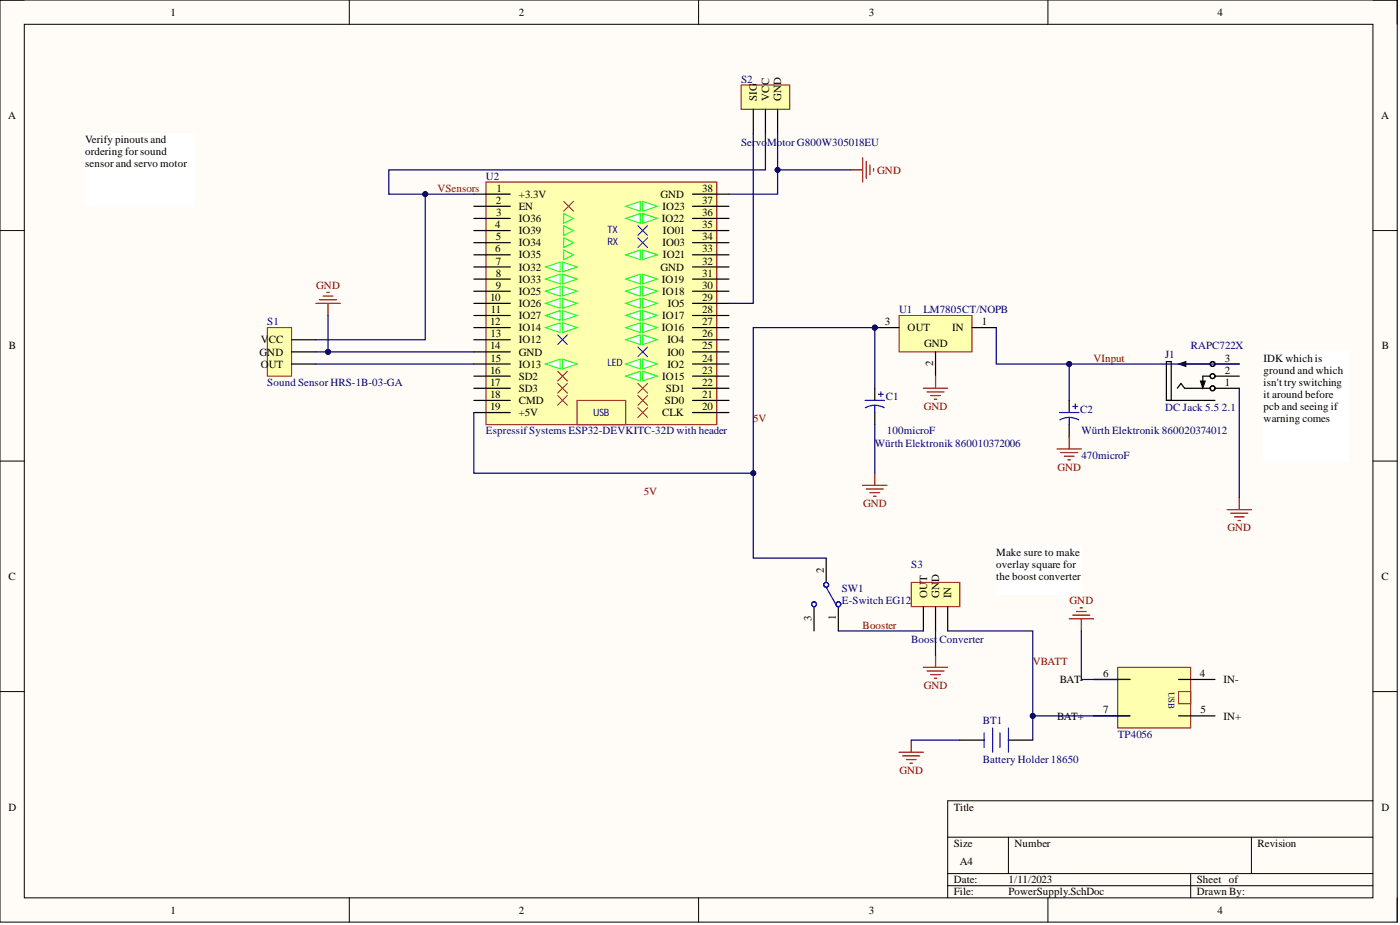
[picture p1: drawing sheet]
<svg xmlns="http://www.w3.org/2000/svg" width="292mm" height="193mm" viewBox="0 0 292 193" stroke-linecap="round" stroke-linejoin="round" font-family="sans-serif">
<defs><g id="words">
<g font-size="2.3">
<text x="35.6" y="3.3">1</text>
<text x="108.2" y="3.3">2</text>
<text x="181.3" y="3.3">3</text>
<text x="254" y="3.3">4</text>
<text x="157.9" y="21" transform="rotate(-90 157.9 21)">SIG</text>
<text x="160.5" y="21" transform="rotate(-90 160.5 21)">VCC</text>
<text x="163" y="21" transform="rotate(-90 163 21)">GND</text>
<text x="1.7" y="24.8">A</text>
<text x="17.7" y="29.9">Verify pinouts and</text>
<text x="288.1" y="24.8">A</text>
<text x="17.7" y="32.4">ordering for sound</text>
<text x="17.7" y="34.9">sensor and servo motor</text>
<text x="103.6" y="40">1</text>
<text x="108.2" y="41.3">+3.3V</text>
<text x="137.8" y="41.3">GND</text>
<text x="146.5" y="40">38</text>
<text x="103.3" y="47.6">4</text>
<text x="103.4" y="42.5">2</text>
<text x="103.5" y="45.1">3</text>
<text x="108.2" y="43.8">EN</text>
<text x="108.2" y="46.3">IO36</text>
<text x="138.1" y="46.3">IO22</text>
<text x="138.2" y="43.8">IO23</text>
<text x="146.5" y="47.6">35</text>
<text x="146.5" y="45.1">36</text>
<text x="146.5" y="42.5">37</text>
<text x="103.3" y="52.7">6</text>
<text x="103.4" y="50.1">5</text>
<text x="108.2" y="48.9">IO39</text>
<text x="108.2" y="51.4">IO34</text>
<text x="108.2" y="53.9">IO35</text>
<text x="138.2" y="51.4">IO03</text>
<text x="138.3" y="53.9">IO21</text>
<text x="138.3" y="48.9">IO01</text>
<text x="146.5" y="52.7">33</text>
<text x="146.5" y="50.1">34</text>
<text x="103.4" y="55.2">7</text>
<text x="103.4" y="57.7">8</text>
<text x="108.2" y="56.5">IO32</text>
<text x="108.2" y="59">IO33</text>
<text x="137.8" y="56.5">GND</text>
<text x="138.1" y="59">IO19</text>
<text x="146.5" y="57.7">31</text>
<text x="146.5" y="55.2">32</text>
<text x="102.2" y="62.8">10</text>
<text x="102.4" y="65.3">11</text>
<text x="103.4" y="60.2">9</text>
<text x="108.2" y="61.5">IO25</text>
<text x="108.2" y="64">IO26</text>
<text x="138.2" y="61.5">IO18</text>
<text x="139.3" y="64">IO5</text>
<text x="146.5" y="65.3">28</text>
<text x="146.5" y="62.8">29</text>
<text x="146.5" y="60.2">30</text>
<text x="54.4" y="71.6">V</text>
<text x="56.1" y="71.6">CC</text>
<text x="102.2" y="67.8">12</text>
<text x="102.3" y="70.4">13</text>
<text x="108.2" y="66.6">IO27</text>
<text x="108.2" y="69.1">IO14</text>
<text x="108.2" y="71.6">IO12</text>
<text x="138.1" y="69.1">IO16</text>
<text x="138.2" y="66.6">IO17</text>
<text x="139.3" y="71.6">IO4</text>
<text x="146.5" y="70.4">26</text>
<text x="146.5" y="67.8">27</text>
<text x="184.6" y="67.8">3</text>
<text x="189.4" y="69.1">OUT</text>
<text x="198.7" y="69.1">IN</text>
<text x="204.8" y="67.8">1</text>
<text x="1.9" y="72.9">B</text>
<text x="54.2" y="74.2">GND</text>
<text x="54.4" y="76.7">O</text>
<text x="56.1" y="76.7">UT</text>
<text x="102.2" y="72.9">14</text>
<text x="102.2" y="78">16</text>
<text x="102.3" y="75.4">15</text>
<text x="108.2" y="74.2">GND</text>
<text x="108.2" y="76.7">IO13</text>
<text x="139.3" y="76.7">IO2</text>
<text x="139.3" y="74.2">IO0</text>
<text x="146.5" y="78">23</text>
<text x="146.5" y="75.4">24</text>
<text x="146.5" y="72.9">25</text>
<text x="192.8" y="72.4">GND</text>
<text x="194.7" y="76.4" transform="rotate(-90 194.7 76.4)">2</text>
<text x="255.5" y="75.4">3</text>
<text x="255.5" y="78">2</text>
<text x="263.6" y="75.4">IDK which is</text>
<text x="263.6" y="78">ground and which</text>
<text x="288.3" y="72.9">B</text>
<text x="102.2" y="80.5">17</text>
<text x="102.2" y="83">18</text>
<text x="108.2" y="79.2">SD2</text>
<text x="108.2" y="81.8">SD3</text>
<text x="138.2" y="79.2">IO15</text>
<text x="138.9" y="81.8">SD1</text>
<text x="146.5" y="83">21</text>
<text x="146.5" y="80.5">22</text>
<text x="255.5" y="80.5">1</text>
<text x="263.6" y="80.5">i</text>
<text x="263.6" y="83">i</text>
<text x="264.3" y="80.5">sn't try switching</text>
<text x="264.3" y="83">t around before</text>
<text x="102.2" y="85.6">19</text>
<text x="108.2" y="84.3">CMD</text>
<text x="108.2" y="86.8">+5V</text>
<text x="138.2" y="86.8">CLK</text>
<text x="138.7" y="84.3">SD0</text>
<text x="146.5" y="85.6">20</text>
<text x="263.6" y="85.6">pcb and seeing if</text>
<text x="263.6" y="88.1">warning comes</text>
<text x="171.9" y="119.5" transform="rotate(-90 171.9 119.5)">2</text>
<text x="207.9" y="115.9">Make sure to make</text>
<text x="207.9" y="118.5">overlay square for</text>
<text x="1.8" y="121">C</text>
<text x="193.4" y="124.8" transform="rotate(-90 193.4 124.8)">OU</text>
<text x="193.4" y="121.4" transform="rotate(-90 193.4 121.4)">T</text>
<text x="196" y="124.8" transform="rotate(-90 196 124.8)">GN</text>
<text x="196" y="121.5" transform="rotate(-90 196 121.5)">D</text>
<text x="198.5" y="124.8" transform="rotate(-90 198.5 124.8)">IN</text>
<text x="207.9" y="121">t</text>
<text x="208.5" y="121">he boost converter</text>
<text x="288.2" y="121">C</text>
<text x="169.3" y="129.5" transform="rotate(-90 169.3 129.5)">3</text>
<text x="174.4" y="129.4" transform="rotate(-90 174.4 129.4)">1</text>
<text x="221.1" y="142.5">BAT-</text>
<text x="230.2" y="141.2">6</text>
<text x="250.4" y="141.2">4</text>
<text x="255.3" y="142.5">IN-</text>
<text x="230.2" y="148.8">7</text>
<text x="250.5" y="148.8">5</text>
<text x="220.5" y="150.1">BAT+</text>
<text x="255.3" y="150.1">IN+</text>
<text x="1.8" y="169.1">D</text>
<text x="199" y="169.1">Title</text>
<text x="288.2" y="169.1">D</text>
<text x="199" y="176.7">Size</text>
<text x="211.7" y="176.7">Number</text>
<text x="262.4" y="176.7">Revision</text>
<text x="199" y="184.3">Date:</text>
<text x="200.3" y="180.5">A4</text>
<text x="210.4" y="184.3">1/11/2023</text>
<text x="249.7" y="184.3">Sheet of</text>
<text x="35.6" y="190.6">1</text>
<text x="108.2" y="190.6">2</text>
<text x="181.3" y="190.6">3</text>
<text x="199" y="186.8">File:</text>
<text x="210.4" y="186.8">PowerSupply.SchDoc</text>
<text x="249.7" y="186.8">Drawn By:</text>
<text x="254" y="190.6">4</text>
</g>
<g font-size="2.3" fill="#000080">
<text x="154.6" y="17.2">S2</text>
<text x="154.6" y="30.4">Servo</text>
<text x="160" y="30.4">Motor G800W305018EU</text>
<text x="101.4" y="37.5">U2</text>
<text x="187.6" y="65.3">U1</text>
<text x="192.7" y="65.3">LM7805CT/NOPB</text>
<text x="55.8" y="67.8">S1</text>
<text x="243.1" y="74.7">J1</text>
<text x="248.4" y="72.9">RAPC722X</text>
<text x="55.8" y="80.5">Sound Sensor HRS-1B-03-GA</text>
<text x="184.8" y="83.5">C1</text>
<text x="225.4" y="86.1">C2</text>
<text x="243.1" y="85.8">DC Jack 5.5</text>
<text x="254.9" y="85.8">2.1</text>
<text x="101.4" y="90.6">EspressifSystems ESP32-DEVKITC-32D with header</text>
<text x="182.5" y="93.2">Würth Elektronik 860010372006</text>
<text x="185.1" y="90.6">100microF</text>
<text x="225.6" y="90.6">Würth Elektronik 860020374012</text>
<text x="225.6" y="95.7">470microF</text>
<text x="190.1" y="118.5">S3</text>
<text x="175.7" y="123.5">SW1</text>
<text x="175.7" y="126.1">E-Switch EG1218</text>
<text x="190.1" y="134.2">Boost</text>
<text x="196" y="134.2">Converter</text>
<text x="205.1" y="151.1">BT1</text>
<text x="233.2" y="153.9">TP4056</text>
<text x="205.1" y="159.2">Battery Holder 18650</text>
</g>
<g font-size="2.3" fill="#800000">
<text x="91.3" y="40">VSensors</text>
<text x="183" y="36.2">GND</text>
<text x="66" y="60.2">GND</text>
<text x="228.1" y="75.4">VInput</text>
<text x="157.2" y="88.1">5V</text>
<text x="192.7" y="85.6">GND</text>
<text x="220.6" y="98.2">GND</text>
<text x="134.4" y="103.3">5V</text>
<text x="180.1" y="105.8">GND</text>
<text x="256.1" y="110.9">GND</text>
<text x="180" y="131.1">Booster</text>
<text x="223.2" y="126.1">GND</text>
<text x="192.7" y="143.8">GND</text>
<text x="215.5" y="138.7">VBATT</text>
<text x="187.7" y="161.5">GND</text>
</g>
<g font-size="2.1" fill="#000080">
<text x="126.7" y="48.5">TX</text>
<text x="126.7" y="51.1">RX</text>
<text x="126.7" y="76.4">LED</text>
<text x="123.8" y="86.7">USB</text>
</g>
<text font-size="1.9" fill="#000080" x="243.8" y="144.3" transform="rotate(90 243.8 144.3)">USB</text>
</g></defs>
<path d="M0 0h291.5v192.4h-291.5z" fill-rule="evenodd" fill="#fffcf8"/>
<path d="M0 0h291.5v192.4h-291.5z" fill="none" stroke="#000" stroke-width=".21"/>
<path d="M5.1 5.1h281.4v182.2h-281.4z" fill-rule="evenodd" fill="#fffcf8"/>
<g fill="none" stroke="#000" stroke-width=".21">
<path d="M0 0h5.1M5.1 5.1h281.4v182.2h-281.4zM72.9 0v5.1M145.8 0v5.1M218.6 0v5.1M286.5 0h5v5.1M0 48.1h5.1M286.5 48.1h5M0 96.2h5.1M286.5 96.2h5M0 144.3h5.1M286.5 144.3h5"/>
<path d="M197.7 174.7h88.8M210.4 174.7v7.5M261.1 174.7v7.5M286.5 167.1h-88.8v20.2M72.9 187.3v5.1M145.8 187.3v5.1M197.7 182.2h88.8M197.7 184.8h88.8M218.6 187.3v5.1M248.4 182.2v5.1M291.5 187.3v5.1"/>
</g>
<g fill="none" stroke="#00f" stroke-width=".25">
<path d="M172.4 122.5l2.3 4.1"/>
<circle cx="169.8" cy="126.1" r=".51"/>
<circle cx="172.4" cy="122" r=".51"/>
<circle cx="174.9" cy="126.1" r=".51"/>
</g>
<path d="M172.4 116.4v5.1M169.8 126.6v5M174.9 126.6v5" fill="none" stroke="#000" stroke-width=".25"/>
<circle cx="182.5" cy="68.3" r=".51" fill="#000080"/>
<circle cx="182.5" cy="68.3" r=".51" fill="none" stroke="#000080" stroke-width=".21"/>
<path d="M187.6 65.8h15.2v7.6h-15.2z" fill-rule="evenodd" fill="#ffffb0"/>
<path d="M187.6 65.8h15.2v7.6h-15.2z" fill="none" stroke="#800000" stroke-width=".21"/>
<path d="M182.5 68.3h5.1M202.8 68.3h5.1" fill="none" stroke="#000" stroke-width=".25"/>
<circle cx="182.5" cy="68.3" r=".51" fill="#000080"/>
<circle cx="182.5" cy="68.3" r=".51" fill="none" stroke="#000080" stroke-width=".21"/>
<g fill="none" stroke="#000" stroke-width=".25">
<path d="M195.2 73.4v5.1M247.2 75.9h5.3M252.5 78.5h-1.5v1.7M253.5 75.9h5.1M253.5 78.5h5.1M244.4 83.5v-8.1h-1v8.1h10.1M245.6 81l.8-1 .8 1h5.3M253.5 81h5.1"/>
<circle cx="253" cy="75.9" r=".51"/>
<circle cx="253" cy="78.5" r=".51"/>
<circle cx="253" cy="81" r=".51"/>
</g>
<path d="M245.9 75.9l1.5-.5v1zM250.5 79.5h1l-.5 1.5z" fill="#000"/>
<path d="M245.9 75.9l1.5-.5v1zM250.5 79.5h1l-.5 1.5z" fill="none" stroke="#000" stroke-width=".21"/>
<path d="M101.4 38h48.2v50.6h-48.2z" fill-rule="evenodd" fill="#ffffb0"/>
<path d="M101.4 38h48.2v50.6h-48.2z" fill="none" stroke="#800000" stroke-width=".21"/>
<g fill="none" stroke="#000" stroke-width=".25">
<path d="M98.9 40.5h7.6M98.9 43h7.6M98.9 45.6h7.6M98.9 48.1h7.6M98.9 50.6h7.6M98.9 53.2h7.6M98.9 55.7h7.6M98.9 58.2h7.6M144.5 40.5h7.6M144.5 43h7.6M144.5 45.6h7.6M144.5 48.1h7.6"/>
<path d="M144.5 50.6h7.6M144.5 53.2h7.6M144.5 55.7h7.6M144.5 58.2h7.6M98.9 60.8h7.6M98.9 63.3h7.6M98.9 65.8h7.6M98.9 68.3h7.6M98.9 70.9h7.6M98.9 73.4h7.6M98.9 75.9h7.6M98.9 78.5h7.6"/>
<path d="M144.5 60.8h7.6M144.5 63.3h7.6M144.5 65.8h7.6M144.5 68.3h7.6M144.5 70.9h7.6M144.5 73.4h7.6M144.5 75.9h7.6M144.5 78.5h7.6M98.9 81h7.6M98.9 83.5h7.6M98.9 86.1h7.6M144.5 81h7.6"/>
<path d="M144.5 83.5h7.6M144.5 86.1h7.6"/>
</g>
<path d="M116.4 80l2 2M116.4 77.5l2 2M118.4 80l-2 2M118.4 77.5l-2 2M133.1 80l2 2M135.1 80l-2 2M116.4 82.5l2 2M118.4 82.5l-2 2M133.1 85.1l2 2M133.1 82.5l2 2M135.1 85.1l-2 2M135.1 82.5l-2 2" fill="none" stroke="#f00" stroke-width=".21"/>
<path d="M130.6 78.5l3-1v2z" fill="#f8fcff"/>
<path d="M130.6 78.5l3-1v2z" fill="none" stroke="#0f0" stroke-width=".21"/>
<path d="M134.1 77.5l3 1-3 1z" fill="#f8fcff"/>
<path d="M134.1 77.5l3 1-3 1z" fill="none" stroke="#0f0" stroke-width=".21"/>
<path d="M130.6 75.9l3-1v2.1z" fill="#f8fcff"/>
<path d="M130.6 75.9l3-1v2.1z" fill="none" stroke="#0f0" stroke-width=".21"/>
<path d="M134.1 74.9l3 1-3 1.1z" fill="#f8fcff"/>
<path d="M134.1 74.9l3 1-3 1.1z" fill="none" stroke="#0f0" stroke-width=".21"/>
<path d="M133.1 72.4l2 2M135.1 72.4l-2 2" fill="none" stroke="#00f" stroke-width=".21"/>
<path d="M130.6 70.9l3-1v2z" fill="#f8fcff"/>
<path d="M130.6 70.9l3-1v2z" fill="none" stroke="#0f0" stroke-width=".21"/>
<path d="M134.1 69.9l3 1-3 1z" fill="#f8fcff"/>
<path d="M134.1 69.9l3 1-3 1z" fill="none" stroke="#0f0" stroke-width=".21"/>
<path d="M130.6 68.3l3-1v2.1z" fill="#f8fcff"/>
<path d="M130.6 68.3l3-1v2.1z" fill="none" stroke="#0f0" stroke-width=".21"/>
<path d="M134.1 67.3l3 1-3 1.1z" fill="#f8fcff"/>
<path d="M134.1 67.3l3 1-3 1.1z" fill="none" stroke="#0f0" stroke-width=".21"/>
<path d="M130.6 65.8l3-1v2z" fill="#f8fcff"/>
<path d="M130.6 65.8l3-1v2z" fill="none" stroke="#0f0" stroke-width=".21"/>
<path d="M134.1 64.8l3 1-3 1z" fill="#f8fcff"/>
<path d="M134.1 64.8l3 1-3 1z" fill="none" stroke="#0f0" stroke-width=".21"/>
<path d="M130.6 63.3l3-1v2z" fill="#f8fcff"/>
<path d="M130.6 63.3l3-1v2z" fill="none" stroke="#0f0" stroke-width=".21"/>
<path d="M134.1 62.3l3 1-3 1z" fill="#f8fcff"/>
<path d="M134.1 62.3l3 1-3 1z" fill="none" stroke="#0f0" stroke-width=".21"/>
<path d="M130.6 60.8l3-1.1v2.1z" fill="#f8fcff"/>
<path d="M130.6 60.8l3-1.1v2.1z" fill="none" stroke="#0f0" stroke-width=".21"/>
<path d="M134.1 59.7l3 1.1-3 1z" fill="#f8fcff"/>
<path d="M134.1 59.7l3 1.1-3 1z" fill="none" stroke="#0f0" stroke-width=".21"/>
<path d="M130.6 58.2l3-1v2z" fill="#f8fcff"/>
<path d="M130.6 58.2l3-1v2z" fill="none" stroke="#0f0" stroke-width=".21"/>
<path d="M134.1 57.2l3 1-3 1z" fill="#f8fcff"/>
<path d="M134.1 57.2l3 1-3 1z" fill="none" stroke="#0f0" stroke-width=".21"/>
<path d="M130.6 53.2l3-1.1v2.1z" fill="#f8fcff"/>
<path d="M130.6 53.2l3-1.1v2.1z" fill="none" stroke="#0f0" stroke-width=".21"/>
<path d="M134.1 52.1l3 1.1-3 1z" fill="#f8fcff"/>
<path d="M134.1 52.1l3 1.1-3 1z" fill="none" stroke="#0f0" stroke-width=".21"/>
<path d="M133.1 49.6l2 2M133.1 47.1l2 2M135.1 49.6l-2 2M135.1 47.1l-2 2" fill="none" stroke="#00f" stroke-width=".21"/>
<path d="M130.6 45.6l3-1v2z" fill="#f8fcff"/>
<path d="M130.6 45.6l3-1v2z" fill="none" stroke="#0f0" stroke-width=".21"/>
<path d="M134.1 44.6l3 1-3 1z" fill="#f8fcff"/>
<path d="M134.1 44.6l3 1-3 1z" fill="none" stroke="#0f0" stroke-width=".21"/>
<path d="M130.6 43l3-1v2z" fill="#f8fcff"/>
<path d="M130.6 43l3-1v2z" fill="none" stroke="#0f0" stroke-width=".21"/>
<path d="M134.1 42l3 1-3 1z" fill="#f8fcff"/>
<path d="M134.1 42l3 1-3 1z" fill="none" stroke="#0f0" stroke-width=".21"/>
<path d="M116.4 69.9l2 2M118.4 69.9l-2 2" fill="none" stroke="#00f" stroke-width=".21"/>
<path d="M113.8 68.3l3.1-1v2.1z" fill="#f8fcff"/>
<path d="M113.8 68.3l3.1-1v2.1z" fill="none" stroke="#0f0" stroke-width=".21"/>
<path d="M117.4 67.3l3 1-3 1.1z" fill="#f8fcff"/>
<path d="M117.4 67.3l3 1-3 1.1z" fill="none" stroke="#0f0" stroke-width=".21"/>
<path d="M113.8 65.8l3.1-1v2z" fill="#f8fcff"/>
<path d="M113.8 65.8l3.1-1v2z" fill="none" stroke="#0f0" stroke-width=".21"/>
<path d="M117.4 64.8l3 1-3 1z" fill="#f8fcff"/>
<path d="M117.4 64.8l3 1-3 1z" fill="none" stroke="#0f0" stroke-width=".21"/>
<path d="M113.8 63.3l3.1-1v2z" fill="#f8fcff"/>
<path d="M113.8 63.3l3.1-1v2z" fill="none" stroke="#0f0" stroke-width=".21"/>
<path d="M117.4 62.3l3 1-3 1z" fill="#f8fcff"/>
<path d="M117.4 62.3l3 1-3 1z" fill="none" stroke="#0f0" stroke-width=".21"/>
<path d="M113.8 60.8l3.1-1.1v2.1z" fill="#f8fcff"/>
<path d="M113.8 60.8l3.1-1.1v2.1z" fill="none" stroke="#0f0" stroke-width=".21"/>
<path d="M117.4 59.7l3 1.1-3 1z" fill="#f8fcff"/>
<path d="M117.4 59.7l3 1.1-3 1z" fill="none" stroke="#0f0" stroke-width=".21"/>
<path d="M113.8 58.2l3.1-1v2z" fill="#f8fcff"/>
<path d="M113.8 58.2l3.1-1v2z" fill="none" stroke="#0f0" stroke-width=".21"/>
<path d="M117.4 57.2l3 1-3 1z" fill="#f8fcff"/>
<path d="M117.4 57.2l3 1-3 1z" fill="none" stroke="#0f0" stroke-width=".21"/>
<path d="M113.8 55.7l3.1-1v2z" fill="#f8fcff"/>
<path d="M113.8 55.7l3.1-1v2z" fill="none" stroke="#0f0" stroke-width=".21"/>
<path d="M117.4 54.7l3 1-3 1z" fill="#f8fcff"/>
<path d="M117.4 54.7l3 1-3 1zM117.6 52.1l2.1 1.1-2.1 1zM117.6 49.6l2.1 1-2.1 1zM117.6 44.6l2.1 1-2.1 1zM117.6 47.1l2.1 1-2.1 1z" fill="none" stroke="#0f0" stroke-width=".21"/>
<path d="M117.6 42l2.1 2M119.7 42l-2.1 2" fill="none" stroke="#f00" stroke-width=".21"/>
<path d="M120.4 83.5h10.2v5.1h-10.2z" fill-rule="evenodd" fill="#ffffb0"/>
<path d="M120.4 83.5h10.2v5.1h-10.2z" fill="none" stroke="#800000" stroke-width=".21"/>
<path d="M113.8 75.9l3.1-1v2.1z" fill="#f8fcff"/>
<path d="M113.8 75.9l3.1-1v2.1z" fill="none" stroke="#0f0" stroke-width=".21"/>
<path d="M117.4 74.9l3 1-3 1.1z" fill="#f8fcff"/>
<path d="M117.4 74.9l3 1-3 1.1z" fill="none" stroke="#0f0" stroke-width=".21"/>
<path d="M182.5 81v2.5M182.5 86.1v2.5M223.1 83.5v2.6M223.1 88.6v2.5M200.3 154.4h5M210.4 154.4h5.1" fill="none" stroke="#000" stroke-width=".25"/>
<g fill="none" stroke="#00f" stroke-width=".25">
<path d="M180.5 83.5h4M182.5 84.5l.8 .1 1.2 .5M182.5 84.5l-.8 .1-1.1 .5M182.5 84.5v1.6M183.3 82.3h1M183.8 81.8v1M221 86.1h4.1M223.1 87.1l.8 .1 1.2 .4M223.1 87.1l-.8 .1-1.2 .4M223.1 87.1v1.5M223.8 84.8h1.1M224.3 84.3v1"/>
<path d="M205.3 152.9v3M207.1 151.9v5M208.6 152.9v3M210.4 151.9v5"/>
</g>
<path d="M55.8 68.3h5v10.2h-5z" fill-rule="evenodd" fill="#ffffb0"/>
<path d="M55.8 68.3h5v10.2h-5z" fill="none" stroke="#800000" stroke-width=".21"/>
<path d="M60.8 75.9h5.1M60.8 73.4h5.1M60.8 70.9h5.1" fill="none" stroke="#000" stroke-width=".25"/>
<path d="M154.6 17.7h10.2v5.1h-10.2z" fill-rule="evenodd" fill="#ffffb0"/>
<path d="M154.6 17.7h10.2v5.1h-10.2z" fill="none" stroke="#800000" stroke-width=".21"/>
<path d="M157.2 22.8v5M159.7 22.8v5M162.2 22.8v5" fill="none" stroke="#000" stroke-width=".25"/>
<path d="M190.1 121.5h10.2v5.1h-10.2z" fill-rule="evenodd" fill="#ffffb0"/>
<path d="M190.1 121.5h10.2v5.1h-10.2z" fill="none" stroke="#800000" stroke-width=".21"/>
<path d="M192.7 126.6v5M195.2 126.6v5M197.7 126.6v5" fill="none" stroke="#000" stroke-width=".25"/>
<path d="M233.2 139.2h15.2v12.7h-15.2z" fill-rule="evenodd" fill="#ffffb0"/>
<path d="M233.2 139.2h15.2v12.7h-15.2z" fill="none" stroke="#800000" stroke-width=".21"/>
<path d="M228.1 141.7h7.7M228.1 149.3h7.7M245.9 141.7h7.6M245.9 149.3h7.6" fill="none" stroke="#000" stroke-width=".25"/>
<path d="M245.9 144.3h2.5v2.5h-2.5z" fill-rule="evenodd" fill="#ffffb0"/>
<path d="M245.9 144.3h2.5v2.5h-2.5z" fill="none" stroke="#800000" stroke-width=".21"/>
<path d="M263.6 73.4h17.8v22.8h-17.8z" fill-rule="evenodd" fill="#fff"/>
<path d="M263.6 73.4h17.8v22.8h-17.8z" fill="none" stroke="#fff" stroke-width=".21"/>
<path d="M17.7 27.8h22.9v15.2h-22.9z" fill-rule="evenodd" fill="#fff"/>
<path d="M17.7 27.8h22.9v15.2h-22.9z" fill="none" stroke="#fff" stroke-width=".21"/>
<path d="M207.9 113.9h17.7v10.1h-17.7z" fill-rule="evenodd" fill="#fff"/>
<path d="M207.9 113.9h17.7v10.1h-17.7z" fill="none" stroke="#fff" stroke-width=".21"/>
<g fill="none" stroke="#800000" stroke-width=".25">
<path d="M177.4 35.4h2.6M180 32.9v5.1M180.7 33.7v3.5M181.5 34.4v2.1M182.3 35.2v.5M65.9 63.3h5.1M66.7 62.5h3.5M67.4 61.8h2.1M68.2 61h.5M68.4 63.3v2.5M195.2 78.5v2.5M182.5 98.7v2.6"/>
<path d="M192.7 81h5M193.4 81.8h3.6M194.2 82.5h2M194.9 83.3h.5M220.5 93.7h5.1M221.3 94.4h3.6M222.1 95.2h2M222.8 95.9h.5M223.1 91.1v2.6M180 101.3h5.1M180.7 102h3.6M181.5 102.8h2"/>
<path d="M182.3 103.5h.5M256 106.3h5.1M256.8 107.1h3.5M257.6 107.8h2M258.3 108.6h.5M258.6 103.8v2.5M192.7 139.2h5M193.4 140h3.6M195.2 136.7v2.5M223.1 129.1h5M223.8 128.3h3.6M224.6 127.6h2"/>
<path d="M225.4 126.8h.5M225.6 129.1v2.5M187.6 156.9h5.1M188.3 157.7h3.6M189.1 158.5h2M189.9 159.2h.5M190.1 154.4v2.5M194.2 140.7h2M194.9 141.5h.5"/>
</g>
<path d="M174.9 131.6h17.8M197.7 131.6h17.8v22.8" fill="none" stroke="#000080" stroke-width=".25"/>
<circle cx="215.5" cy="149.3" r=".51" fill="#000080"/>
<circle cx="215.5" cy="149.3" r=".51" fill="none" stroke="#000080" stroke-width=".21"/>
<path d="M215.5 149.3h20.3" fill="none" stroke="#000080" stroke-width=".25"/>
<circle cx="215.5" cy="149.3" r=".51" fill="#000080"/>
<circle cx="215.5" cy="149.3" r=".51" fill="none" stroke="#000080" stroke-width=".21"/>
<path d="M98.9 86.1v12.6h58.3v17.7h15.2" fill="none" stroke="#000080" stroke-width=".25"/>
<circle cx="157.2" cy="98.7" r=".51" fill="#000080"/>
<circle cx="157.2" cy="98.7" r=".51" fill="none" stroke="#000080" stroke-width=".21"/>
<path d="M157.2 27.8v35.5h-5.1M159.7 27.8v7.6h-78.6v5.1h17.8" fill="none" stroke="#000080" stroke-width=".25"/>
<circle cx="88.7" cy="40.5" r=".51" fill="#000080"/>
<circle cx="88.7" cy="40.5" r=".51" fill="none" stroke="#000080" stroke-width=".21"/>
<path d="M65.9 75.9h33M182.5 81v-12.7h-25.3v30.4" fill="none" stroke="#000080" stroke-width=".25"/>
<circle cx="182.5" cy="68.3" r=".51" fill="#000080"/>
<circle cx="182.5" cy="68.3" r=".51" fill="none" stroke="#000080" stroke-width=".21"/>
<circle cx="157.2" cy="98.7" r=".51" fill="#000080"/>
<circle cx="157.2" cy="98.7" r=".51" fill="none" stroke="#000080" stroke-width=".21"/>
<path d="M88.7 40.5v30.4h-22.8" fill="none" stroke="#000080" stroke-width=".25"/>
<circle cx="88.7" cy="40.5" r=".51" fill="#000080"/>
<circle cx="88.7" cy="40.5" r=".51" fill="none" stroke="#000080" stroke-width=".21"/>
<path d="M223.1 75.9v7.6M182.5 88.6v10.1" fill="none" stroke="#000080" stroke-width=".25"/>
<circle cx="223.1" cy="75.9" r=".51" fill="#000080"/>
<circle cx="223.1" cy="75.9" r=".51" fill="none" stroke="#000080" stroke-width=".21"/>
<path d="M207.9 68.3v7.6h50.7" fill="none" stroke="#000080" stroke-width=".25"/>
<circle cx="223.1" cy="75.9" r=".51" fill="#000080"/>
<circle cx="223.1" cy="75.9" r=".51" fill="none" stroke="#000080" stroke-width=".21"/>
<path d="M68.4 65.8v7.6h-2.5" fill="none" stroke="#000080" stroke-width=".25"/>
<circle cx="68.4" cy="73.4" r=".51" fill="#000080"/>
<circle cx="68.4" cy="73.4" r=".51" fill="none" stroke="#000080" stroke-width=".21"/>
<path d="M68.4 73.4h30.5" fill="none" stroke="#000080" stroke-width=".25"/>
<circle cx="68.4" cy="73.4" r=".51" fill="#000080"/>
<circle cx="68.4" cy="73.4" r=".51" fill="none" stroke="#000080" stroke-width=".21"/>
<path d="M162.2 35.4h15.2" fill="none" stroke="#000080" stroke-width=".25"/>
<circle cx="162.2" cy="35.4" r=".51" fill="#000080"/>
<circle cx="162.2" cy="35.4" r=".51" fill="none" stroke="#000080" stroke-width=".21"/>
<path d="M162.2 27.8v12.7h-10.1M258.6 81v22.8M195.2 131.6v5.1M225.6 131.6v10.1h10.2M190.1 154.4h10.2" fill="none" stroke="#000080" stroke-width=".25"/>
<circle cx="162.2" cy="35.4" r=".51" fill="#000080"/>
<circle cx="162.2" cy="35.4" r=".51" fill="none" stroke="#000080" stroke-width=".21"/>
<use href="#words"/>
</svg>
